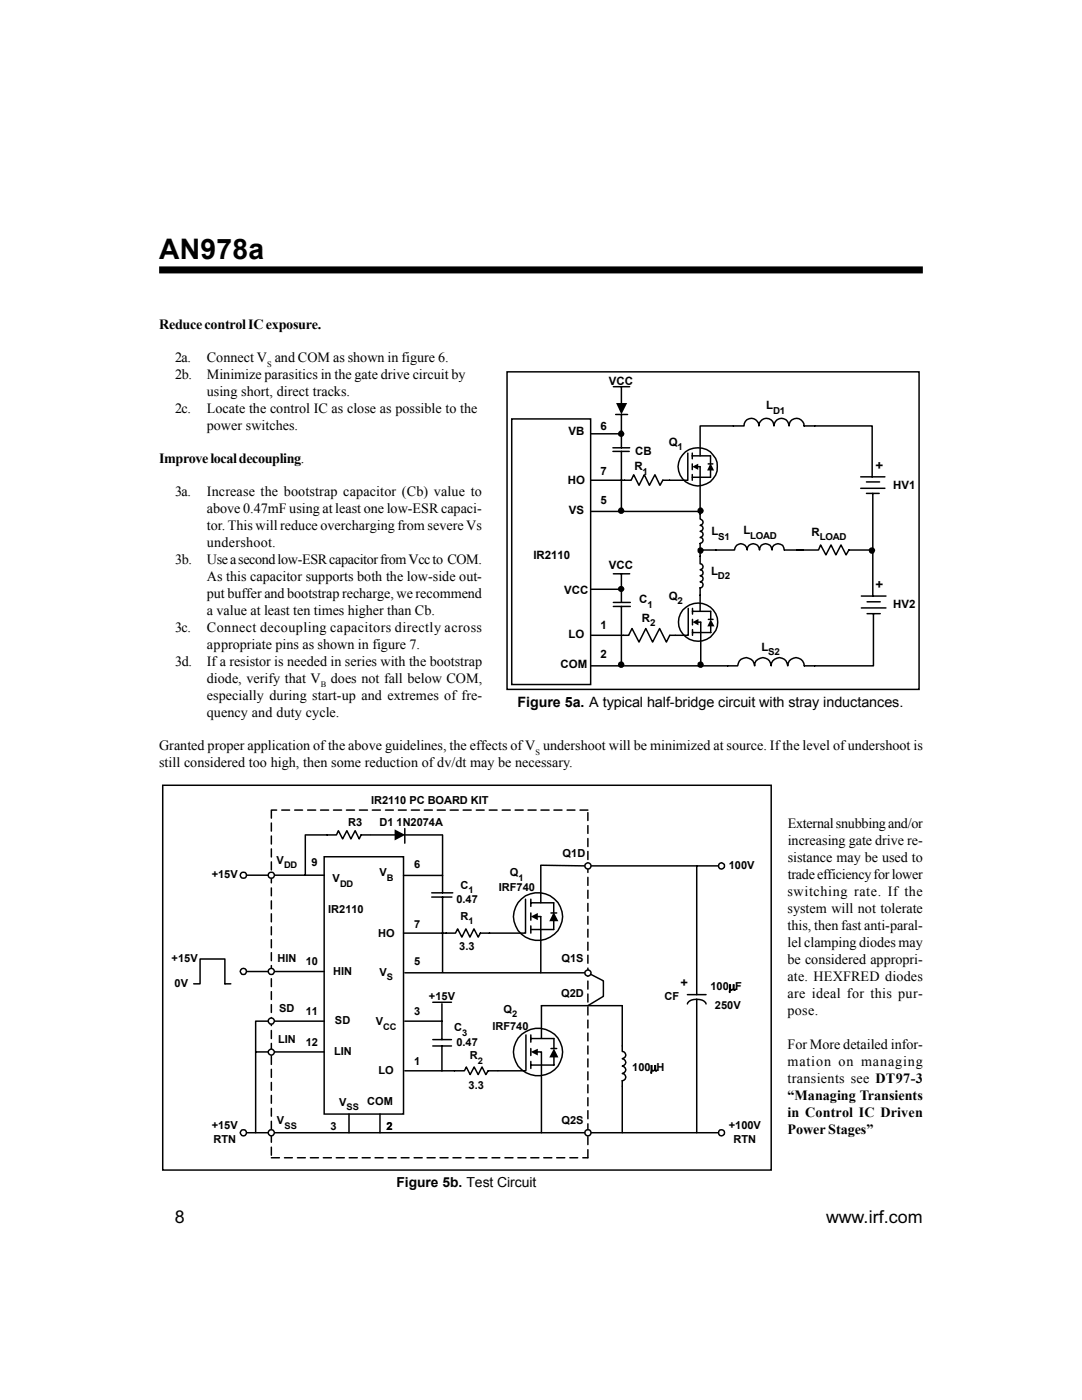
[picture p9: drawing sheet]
<svg xmlns="http://www.w3.org/2000/svg" width="216mm" height="279mm" viewBox="0 0 216 279" stroke-linecap="round" stroke-linejoin="round" font-family="sans-serif">
<defs><g id="words">
<text font-size="5.6" x="31.7" y="51.7">AN978a</text>
<g font-size="3.5">
<text x="34.9" y="244.1">8</text>
<text x="164.8" y="244.1">www.irf.com</text>
</g>
<g font-size="2.8">
<text x="31.7" y="65.7">Reduce control IC exposure.</text>
<text x="34.9" y="72.3">2a.</text>
<text x="34.9" y="75.7">2b.</text>
<text x="41.3" y="75.7">Minimize parasitics in the gate drive circuit by</text>
<text x="41.3" y="72.3">Connect V and COM as shown in figure 6.</text>
<text x="34.9" y="82.5">2c.</text>
<text x="41.3" y="79.1">using short, direct tracks.</text>
<text x="41.3" y="82.5">Locate the control IC as close as possible to the</text>
<text x="41.3" y="85.9">power switches.</text>
<text x="31.7" y="92.4">Improve local decoupling.</text>
<text x="34.9" y="99">3a.</text>
<text x="41.3" y="99">Increase the bootstrap capacitor (Cb) value to</text>
<text x="41.3" y="102.4">above 0.47mF using at least one low-ESR capaci-</text>
<text x="41.3" y="105.7">tor. This will reduce overcharging from severe Vs</text>
<text x="34.9" y="112.5">3b.</text>
<text x="41.3" y="112.5">Use a second low-ESR capacitor from Vcc to COM.</text>
<text x="41.3" y="109.1">undershoot.</text>
<text x="41.3" y="115.9">As this capacitor supports both the low-side out-</text>
<text x="41.3" y="119.3">put buffer and bootstrap recharge, we recommend</text>
<text x="41.3" y="122.7">a value at least ten times higher than Cb.</text>
<text x="34.9" y="126.1">3c.</text>
<text x="41.3" y="129.5">appropriate pins as shown in figure 7.</text>
<text x="41.3" y="126.1">Connect decoupling capacitors directly across</text>
<text x="34.9" y="132.8">3d.</text>
<text x="41.3" y="132.8">If a resistor is needed in series with the bootstrap</text>
<text x="41.3" y="136.2">diode, verify that V</text>
<text x="66" y="136.2">does not fall below COM,</text>
<text x="41.3" y="139.6">especially during start-up and extremes of fre-</text>
<text x="41.3" y="143">quency and duty cycle.</text>
<text x="103.3" y="141">Figure 5a. A typical half-bridge circuit with stray inductances.</text>
<text x="31.7" y="149.8">Granted proper application of the above guidelines, the effects of V undershoot will be minimized at source. If the level of undershoot is</text>
<text x="31.7" y="153.2">still considered too high, then some reduction of dv/dt may be necessary.</text>
<text x="157.2" y="165.3">External snubbing and/or</text>
<text x="157.2" y="168.7">increasing gate drive re-</text>
<text x="157.2" y="172.1">sistance may be used to</text>
<text x="157.1" y="178.9">switching rate. If the</text>
<text x="157.2" y="175.5">trade efficiency for lower</text>
<text x="157.1" y="182.2">system will not tolerate</text>
<text x="157.1" y="185.6">this, then fast anti-paral-</text>
<text x="157.1" y="189">lel clamping diodes may</text>
<text x="157.1" y="192.4">be considered appropri-</text>
<text x="157.1" y="195.8">ate. HEXFRED diodes</text>
<text x="157.1" y="199.2">are ideal for this pur-</text>
<text x="157.1" y="202.6">pose.</text>
<text x="157.1" y="209.3">For More detailed infor-</text>
<text x="157.1" y="212.7">mation on managing</text>
<text x="157.1" y="216.1">transients see DT97-3</text>
<text x="157.1" y="219.5">“Managing Transients</text>
<text x="157.1" y="222.9">in Control IC Driven</text>
<text x="157.1" y="226.3">Power Stages”</text>
<text x="79.1" y="236.8">Figure 5b. Test Circuit</text>
</g>
<g font-size="2.6">
<text x="174.7" y="93.8">+</text>
<text x="174.7" y="117.5">+</text>
</g>
<text font-size="2.5" x="135.8" y="197.1">+</text>
<g font-size="2.3">
<text x="121.5" y="76.9">VCC</text>
<text x="152.9" y="81.7">L</text>
<text x="113.5" y="86.7">VB</text>
<text x="119.8" y="85.8">6</text>
<text x="133.4" y="88.9">Q</text>
<text x="119.8" y="94.7">7</text>
<text x="126.6" y="93.9">R</text>
<text x="126.7" y="90.7">CB</text>
<text x="113.3" y="96.7">HO</text>
<text x="119.8" y="100.6">5</text>
<text x="178.2" y="97.7">HV1</text>
<text x="113.5" y="102.6">VS</text>
<text x="141.9" y="106.8">L</text>
<text x="148.3" y="106.6">L</text>
<text x="161.9" y="106.9">R</text>
<text x="106.4" y="111.5">IR2110</text>
<text x="121.5" y="113.5">VCC</text>
<text x="112.6" y="118.4">VCC</text>
<text x="133.4" y="119.7">Q</text>
<text x="141.9" y="114.7">L</text>
<text x="119.8" y="125.4">1</text>
<text x="127.6" y="120.3">C</text>
<text x="128.1" y="124">R</text>
<text x="178.2" y="121.4">HV2</text>
<text x="113.5" y="127.4">LO</text>
<text x="119.8" y="131.4">2</text>
<text x="151.9" y="129.8">L</text>
<text x="111.8" y="133.3">COM</text>
</g>
<g font-size="2.2">
<text x="74" y="160.4">IR2110 PC BOARD KIT</text>
<text x="69.5" y="164.8">R3</text>
<text x="75.7" y="164.8">D1 1N2074A</text>
<text x="55.2" y="172.4">V</text>
<text x="62.2" y="172.8">9</text>
<text x="82.6" y="173.1">6</text>
<text x="112.3" y="170.9">Q1D</text>
<text x="145.4" y="173.4">100V</text>
<text x="42.2" y="175.3">+15V</text>
<text x="66.4" y="176.1">V</text>
<text x="75.7" y="174.9">V</text>
<text x="91.9" y="177.3">C</text>
<text x="99.5" y="177.8">IRF740</text>
<text x="101.7" y="174.9">Q</text>
<text x="65.5" y="182.1">IR2110</text>
<text x="82.6" y="185.2">7</text>
<text x="91.1" y="180.3">0.47</text>
<text x="91.9" y="183.5">R</text>
<text x="75.4" y="187.1">HO</text>
<text x="91.7" y="189.6">3.3</text>
<text x="34.2" y="192">+15V</text>
<text x="34.8" y="197">0V</text>
<text x="55.4" y="192">HIN</text>
<text x="61" y="192.7">10</text>
<text x="66.5" y="194.5">HIN</text>
<text x="75.7" y="194.7">V</text>
<text x="82.6" y="192.7">5</text>
<text x="112.1" y="192">Q1S</text>
<text x="141.8" y="197.6">100µF</text>
<text x="55.7" y="201.9">SD</text>
<text x="61" y="202.6">11</text>
<text x="82.6" y="202.6">3</text>
<text x="85.6" y="199.5">+15V</text>
<text x="100.5" y="202.1">Q</text>
<text x="112" y="198.9">Q2D</text>
<text x="132.6" y="199.5">CF</text>
<text x="142.7" y="201.3">250V</text>
<text x="55.5" y="208.1">LIN</text>
<text x="61" y="208.8">12</text>
<text x="66.8" y="204.4">SD</text>
<text x="75" y="204.6">V</text>
<text x="90.6" y="205.8">C</text>
<text x="91.1" y="208.8">0.47</text>
<text x="98.3" y="205.7">IRF740</text>
<text x="66.7" y="210.6">LIN</text>
<text x="75.5" y="214.3">LO</text>
<text x="82.6" y="212.5">1</text>
<text x="93.8" y="211.4">R</text>
<text x="126.2" y="213.7">100µH</text>
<text x="67.6" y="220.7">V</text>
<text x="73.3" y="220.5">COM</text>
<text x="93.5" y="217.4">3.3</text>
<text x="42.2" y="225.4">+15V</text>
<text x="55.2" y="224.4">V</text>
<text x="66" y="225.5">3</text>
<text x="77.1" y="225.5">2</text>
<text x="112.1" y="224.2">Q2S</text>
<text x="145.4" y="225.4">+100V</text>
<text x="42.6" y="228">RTN</text>
<text x="146.3" y="228">RTN</text>
</g>
<g font-size="1.9">
<text x="154.3" y="82.6">D1</text>
<text x="135.2" y="89.8">1</text>
<text x="128.2" y="94.8">1</text>
<text x="143.3" y="107.7">S1</text>
<text x="149.7" y="107.6">LOAD</text>
<text x="163.6" y="107.8">LOAD</text>
<text x="143.3" y="115.6">D2</text>
<text x="129.2" y="121.2">1</text>
<text x="129.7" y="125">2</text>
<text x="135.2" y="120.6">2</text>
<text x="153.3" y="130.8">S2</text>
</g>
<g font-size="1.8">
<text x="56.7" y="173.3">DD</text>
<text x="67.9" y="177">DD</text>
<text x="77.2" y="175.8">B</text>
<text x="93.5" y="178.2">1</text>
<text x="103.5" y="175.8">1</text>
<text x="93.5" y="184.4">1</text>
<text x="77.2" y="195.6">S</text>
<text x="102.2" y="203">2</text>
<text x="76.5" y="205.5">CC</text>
<text x="92.2" y="206.8">3</text>
<text x="95.3" y="212.3">2</text>
<text x="69.1" y="221.6">SS</text>
<text x="56.8" y="225.3">SS</text>
</g>
<g font-size="1.7">
<text x="53.3" y="73.2">S</text>
<text x="64" y="137.2">B</text>
<text x="106.8" y="150.7">S</text>
</g>
</g></defs>
<path d="M31.7 53.9h152.4" fill="none" stroke="#000" stroke-width="1.4" stroke-linecap="butt"/>
<g fill="#fff" stroke="#000" stroke-width=".3">
<path d="M32.5 156.7h121.4v76.8h-121.4z"/>
<path d="M64.7 171h15.8v51.3h-15.8z"/>
</g>
<path d="M104.1 179.4a4.8 4.8 0 0 1 6.4-.1 4.8 4.8 0 0 1 .8 6.4 4.8 4.8 0 0 1-7.1 .9 4.8 4.8 0 0 1-.1-7.2z" fill-rule="evenodd" fill="#fff" stroke="#000" stroke-width=".3"/>
<g fill="none" stroke="#000" stroke-width=".3">
<path d="M74 166.6h5M80.5 174.7h7.8M80.8 165.4v2.9M86.1 178.2h4.2M86.1 179h4.1M88.3 166.6v11.6M88.3 179v15M104.9 179.5v6.7h-9.1l-.4 .8-.8-1.6-.8 1.6-.8-1.6-.8 1.6-.9-1.6-.4 .8h-10.4M105.9 179.5v1.4M107.9 172.8v7.4M107.9 172.7l8.8 .1M117.9 172.8h21.1"/>
<path d="M80.8 194.1h27.1M105.9 182.2v1.4M105.9 184.8v1.4M105.9 180.2h4.6v2M107.1 182.9h.8M109.9 182.2h1.2M110.5 183.6v1.9h-4.6M80.8 213.7h11.9l.3-.8 .8 1.6 .8-1.6 .8 1.6 .8-1.6 .7 1.6 .5-.8h1.9M80.8 203.8h7.4M86.4 208.7h3.7M86.4 207.5h3.7M86.4 200h3.7"/>
<path d="M88.2 200.3v7.2M88.2 208.7v5M54.8 226.1h61.9"/>
</g>
<path d="M78.7 165.5l2.2 1.1-2.2 1.1zM105.9 182.9l1.4-.7v1.4zM110.5 182l.9 1.9h-1.8z" fill="#000"/>
<path d="M104.1 206.4a4.8 4.8 0 0 1 7.1 .7 4.8 4.8 0 0 1-1.4 7 4.8 4.8 0 0 1-6-.9 4.8 4.8 0 0 1-.4-6z" fill-rule="evenodd" fill="#fff" stroke="#000" stroke-width=".3"/>
<g fill="none" stroke="#000" stroke-width=".3">
<path d="M49.2 174.7h4.3M54.8 174.7h9.9M73.9 166.6h-1.8l-.4 .8-.8-1.6-.9 1.6-.8-1.6-.8 1.6-.9-1.6-.4 .8h-6.2v8.1M80.8 166.6h7.4M107.9 182.9v11.2M99.4 213.7h5.5M104.9 206.5v7M105.9 206.5v1.5M105.9 209.3v1.4M105.9 211.8v1.4M105.9 207.3h4.6v2M107.1 209.9h.9v16.2"/>
<path d="M109.9 209.3h1.2M110.5 210.8v1.8h-4.6M124.2 208.7v1.1a.72 .72 0 0 1 .7 .8 .72 .72 0 0 1-.7 .7 .74 .74 0 0 1 .7 .7 .74 .74 0 0 1-.7 .8 .74 .74 0 0 1 .7 .7 .74 .74 0 0 1-.7 .7 .72 .72 0 0 1 .7 .8 .72 .72 0 0 1-.7 .7v1.1M124.2 200.7h-16.2v6.5M75.8 222.3v3.8"/>
</g>
<path d="M105.9 209.9l1.4-.6v1.4zM110.5 209.3l.9 1.7h-1.8z" fill="#000"/>
<circle cx="48.6" cy="174.7" r=".64" fill="#fff" stroke="#000" stroke-width=".3"/>
<path d="M143.4 172.8h-4.4v25.7M54.8 193.9h9.9M108 194.1h8.8M137.2 198.5h3.7M139 199.4v26.7M54.8 203.8h9.9M54.8 209.9h9.9M124.2 200.7v8M124.2 216.8v9.3M137.2 200.4a1.98 1.98 0 0 1 2.4-.9 1.37 1.37 0 0 1 1.3 .9M69.6 222.3v3.8" fill="none" stroke="#000" stroke-width=".3"/>
<circle cx="144" cy="172.8" r=".59" fill="#fff" stroke="#000" stroke-width=".3"/>
<path d="M117.9 226.1h25.5" fill="none" stroke="#000" stroke-width=".3"/>
<circle cx="144" cy="226.1" r=".6" fill="#fff" stroke="#000" stroke-width=".3"/>
<path d="M49.2 226.1h4.3" fill="none" stroke="#000" stroke-width=".3"/>
<circle cx="48.6" cy="226.1" r=".64" fill="#fff" stroke="#000" stroke-width=".3"/>
<g fill="none" stroke="#000" stroke-width=".3">
<path d="M54.1 164.3v1.6M54.1 166.8v1.6M54.1 169.4v1.6M54.1 172v1.6M54.1 174.6v1.6M54.1 177.2v1.6M54.1 179.8v1.6M55.2 161.7h-1.1v1.6M56.2 161.7h1.6M58.8 161.7h1.6M61.4 161.7h1.6M64 161.7h1.6"/>
<path d="M66.5 161.7h1.7M69.1 161.7h1.6M71.7 161.7h1.6M74.3 161.7h1.6M76.9 161.7h1.6M79.5 161.7h1.6M82.1 161.7h1.6M84.7 161.7h1.6M87.2 161.7h1.7M89.8 161.7h1.6M92.4 161.7h1.6M95 161.7h1.6"/>
<path d="M97.6 161.7h1.6M100.2 161.7h1.6M102.8 161.7h1.6M105.4 161.7h1.6M107.9 161.7h1.7M110.5 161.7h1.6M113.2 161.7h1.5M115.7 161.7h1.6M117.3 162.2v1.5M117.3 164.8v1.5M117.3 167.3v1.7M117.3 169.9v1.6"/>
<path d="M117.3 172.5v1.6M117.3 175.1v1.6M117.3 177.7v1.6M54.1 182.4v1.6M54.1 185v1.6M54.1 187.5v1.6M54.1 190.1v1.6M54.1 192.7v1.6M54.1 195.3v1.6M54.1 197.9v1.6M117.3 180.3v1.6M117.3 182.9v1.5"/>
<path d="M117.3 185.5v1.5M117.3 188v1.7M117.3 190.6v1.6M117.3 193.2v1.6M117.3 195.8v1.6M117.3 198.4v1.6M51 209.9h2.5M53.5 203.8h-2.5v22.3M54.1 200.5v1.6M54.1 203.1v1.6M54.1 205.7v1.6M54.1 208.2v1.6"/>
<path d="M54.1 210.8v1.6M54.1 213.4v1.6M54.1 216v1.6M54.1 218.6v1.6M117.3 201v1.6M117.3 203.6v1.5M117.3 206.2v1.5M117.3 208.7v1.7M117.3 211.3v1.6M117.3 213.9v1.6M117.3 216.5v1.6M117.3 219.1v1.6"/>
<path d="M54.1 221.2v1.6M54.1 223.8v1.6M54.1 226.4v1.6M54.1 228.9v1.6M54.1 231.1h1.7M56.8 231.1h1.5M59.4 231.1h1.5M61.9 231.1h1.6M64.5 231.1h1.6M67.1 231.1h1.6M69.7 231.1h1.6M72.3 231.1h1.6"/>
<path d="M74.8 231.1h1.7M77.5 231.1h1.5M80.1 231.1h1.5M82.6 231.1h1.6M85.2 231.1h1.6M87.8 231.1h1.6M90.4 231.1h1.6M93 231.1h1.6M95.6 231.1h1.6M98.2 231.1h1.5M100.8 231.1h1.6M103.3 231.1h1.6"/>
<path d="M105.9 231.1h1.6M108.5 231.1h1.6M111.1 231.1h1.6M113.7 231.1h1.6M117.3 221.7v1.6M117.3 224.3v1.5M117.3 226.9v1.5M117.3 229.4v1.7h-1"/>
</g>
<g fill="#fff" stroke="#000" stroke-width=".3">
<circle cx="54.1" cy="174.7" r=".63"/>
<circle cx="54.1" cy="193.9" r=".63"/>
<circle cx="117.3" cy="172.8" r=".62"/>
<circle cx="117.3" cy="194.2" r=".6"/>
<circle cx="54.1" cy="203.8" r=".63"/>
<circle cx="54.1" cy="210" r=".6"/>
<circle cx="54.1" cy="226.1" r=".63"/>
<circle cx="117.3" cy="226.1" r=".63"/>
</g>
<path d="M49.2 193.9h4.3M117.9 194.5l2.5 1.2v3.1l-3.1 1.9" fill="none" stroke="#000" stroke-width=".3"/>
<circle cx="48.6" cy="193.9" r=".64" fill="#fff" stroke="#000" stroke-width=".3"/>
<path d="M38.7 196.3h1.2v-4.9h5v4.9h1.2" fill="none" stroke="#000" stroke-width=".3"/>
<g fill="#fff" stroke="#000" stroke-width=".3">
<path d="M101.2 74.2h82.2v63.4h-82.2z"/>
<path d="M102.1 83.6h15.8v53h-15.8z"/>
</g>
<path d="M136.8 90.2a3.9 3.9 0 0 1 5.5 .5 3.9 3.9 0 0 1-.6 5.5 3.9 3.9 0 0 1-5.5-.7 3.7 3.7 0 0 1 .6-5.3z" fill-rule="evenodd" fill="#fff" stroke="#000" stroke-width=".3"/>
<g fill="none" stroke="#000" stroke-width=".3">
<path d="M122.4 77.2h3.2M124 77.2v3.5M117.9 86.6h6.1M122.3 89.4h3.3M122.3 90.1h3.3M122.9 82.7h2.3M124 82.7v6.7M124 90.1v12M137.2 90.4v5.4h-5l-.5 1.1-1-2.2-1.1 2.2-1-2.2-1.1 2.2-1.1-2.2-.5 1.1h-8M138.1 90.4v1.2M138.1 92.6v1.1M138.1 94.7v1.1"/>
<path d="M138.1 91h3.7v1.6M139.2 93.1h.5M139.7 91v-6h8.8a1.48 1.48 0 0 1 1.4-1.5 1.48 1.48 0 0 1 1.5 1.5 1.5 1.5 0 0 1 1.5-1.5 1.5 1.5 0 0 1 1.5 1.5 1.5 1.5 0 0 1 1.5-1.5 1.5 1.5 0 0 1 1.5 1.5 1.5 1.5 0 0 1 1.5-1.5 1.5 1.5 0 0 1 1.5 1.5h13.6v10.2M141.3 92.6h.9M141.8 93.7v1.5h-3.7M171.7 95.2h4.9M171.7 97.5h4.9M172.9 96.2h2.6M172.9 98.5h2.5M174.2 98.5v20.5M117.9 102.1h21.8M117.9 117.6h6.1"/>
<path d="M122.4 114.5h3.2M124 114.5v5.7M171.9 119h4.9M117.9 126.8h7.5l.7-1.4 1.4 2.7 1.4-2.7 1.3 2.7 1.4-2.7 1.4 2.7 .6-1.3h1.1M122.4 121h3.4M122.4 120.2h3.4M124 121v11.9M171.9 121.3h4.9M173 120.1h2.6M173 122.5h2.6M174.3 122.5v10.4h-13.8a1.65 1.65 0 0 0-1.7-1.7 1.65 1.65 0 0 0-1.6 1.7 1.65 1.65 0 0 0-1.7-1.7 1.65 1.65 0 0 0-1.6 1.7 1.65 1.65 0 0 0-1.7-1.7 1.65 1.65 0 0 0-1.6 1.7 1.69 1.69 0 0 0-1.7-1.7 1.69 1.69 0 0 0-1.7 1.7h-29.3"/>
</g>
<path d="M122.9 80.4h2.2l-1.1 2.3zM138.1 93.1l1.2-.6v1.3zM141.8 92.5l.7 1.4h-1.4z" fill="#000"/>
<circle cx="139.3" cy="124.2" r="3.9" fill="#fff" stroke="#000" stroke-width=".3"/>
<path d="M139.7 93.1v10.5a.64 .64 0 0 1 .6 .6 .64 .64 0 0 1-.6 .7 .59 .59 0 0 1 .6 .6 .59 .59 0 0 1-.6 .5 .61 .61 0 0 1 .6 .7 .61 .61 0 0 1-.6 .6 .59 .59 0 0 1 .6 .6 .59 .59 0 0 1-.6 .6v4a.59 .59 0 0 1 .5 .9l-.5 .3a.59 .59 0 0 1 .6 .6 .59 .59 0 0 1-.6 .6 .61 .61 0 0 1 .6 .6 .61 .61 0 0 1-.6 .6 .61 .61 0 0 1 .6 .5 .61 .61 0 0 1-.3 .7h-.3v4.7M139.7 109.8h6.9a1.27 1.27 0 0 1 1.2-1.3 1.27 1.27 0 0 1 1.3 1.3 1.23 1.23 0 0 1 1.2-1.3 1.23 1.23 0 0 1 1.3 1.3 1.25 1.25 0 0 1 1.2-1.3 1.25 1.25 0 0 1 1.3 1.3 1.23 1.23 0 0 1 1.2-1.3 1.23 1.23 0 0 1 1.2 1.3h3.7M159.1 109.8h4.2l.4-1 1.1 1.9 1-1.9 1 1.9 1-1.9 1 1.9 .6-.9h4.8M137.3 121.4v5.4h-2.6M138.2 121.4v1.2M138.2 123.6v1.1M138.2 125.6v1.2M138.2 122h3.6v1.6M139.2 124.2h.6v8.7M141.4 123.6h.9M141.8 124.8v1.4h-3.6" fill="none" stroke="#000" stroke-width=".3"/>
<path d="M138.2 124.2l1.2-.7v1.3zM141.8 123.6l.8 1.4h-1.5z" fill="#000"/>
<g fill="#000" stroke="#000" stroke-width=".3">
<circle cx="123.9" cy="86.5" r=".51"/>
<circle cx="123.9" cy="117.5" r=".49"/>
<circle cx="123.9" cy="101.9" r=".51"/>
<circle cx="139.8" cy="109.8" r=".48"/>
<circle cx="139.8" cy="101.9" r=".49"/>
<circle cx="174" cy="109.9" r=".5"/>
<circle cx="123.9" cy="132.6" r=".51"/>
<circle cx="139.8" cy="132.6" r=".49"/>
</g>
<use href="#words"/>
</svg>
